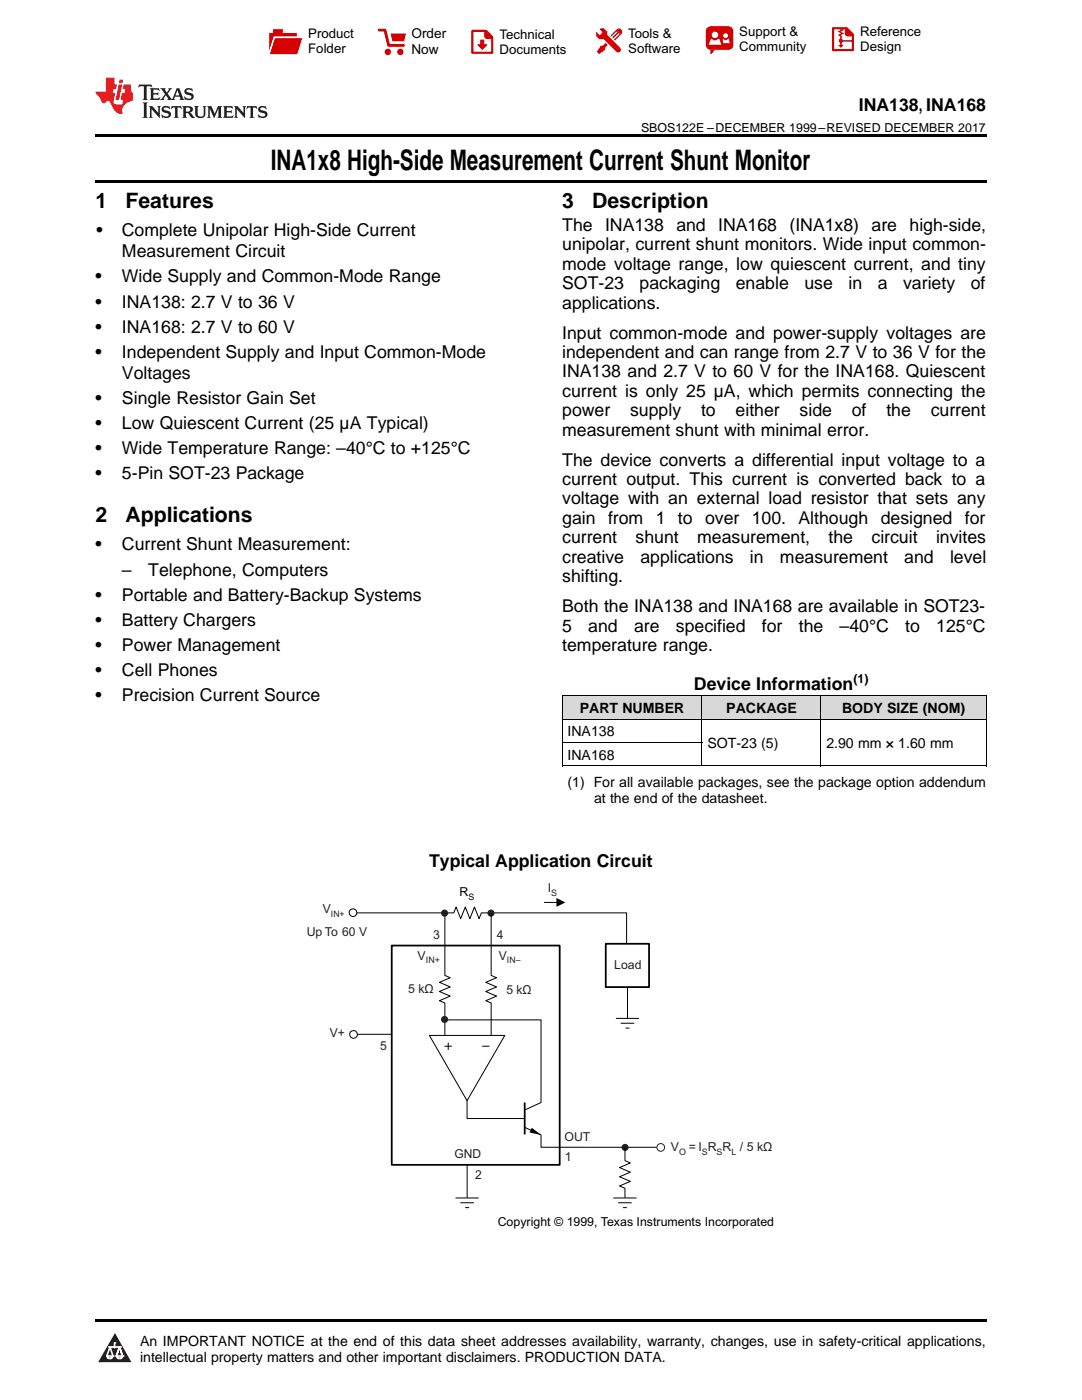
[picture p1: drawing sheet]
<svg xmlns="http://www.w3.org/2000/svg" width="216mm" height="279mm" viewBox="0 0 216 279" stroke-linecap="round" stroke-linejoin="round" font-family="sans-serif">
<defs><g id="words">
<text font-size="5.6" x="54" y="33.9">INA1x8 High-Side Measurement Current Shunt Monitor</text>
<g font-size="4.2">
<text x="19" y="41.4">1</text>
<text x="25" y="41.4">Features</text>
<text x="112.2" y="41.4">3</text>
<text x="118.2" y="41.4">Description</text>
<text x="19" y="104.1">2</text>
<text x="25" y="104.1">Applications</text>
</g>
<g font-size="3.5">
<text x="171.4" y="22.2">INA138, INA168</text>
<text x="19.2" y="47.1">•</text>
<text x="24.3" y="47.1">Complete Unipolar High-Side Current</text>
<text x="112.2" y="46.1">The INA138</text>
<text x="135" y="46.1">and INA168</text>
<text x="157.5" y="46.1">(INA1x8)</text>
<text x="173.9" y="46.1">are</text>
<text x="181.5" y="46.1">high-side,</text>
<text x="24.3" y="51.4">Measurement Circuit</text>
<text x="112.2" y="50">unipolar, current shunt monitors. Wide input common-</text>
<text x="112.2" y="53.8">mode voltage range, low quiescent current, and tiny</text>
<text x="19" y="56.4">•</text>
<text x="24.3" y="56.4">Wide Supply and Common-Mode Range</text>
<text x="112.2" y="57.7">SOT-23</text>
<text x="127.6" y="57.7">packaging</text>
<text x="146.8" y="57.7">enable</text>
<text x="160.5" y="57.7">use</text>
<text x="169.3" y="57.7">in</text>
<text x="175.1" y="57.7">a</text>
<text x="180.2" y="57.7">variety</text>
<text x="193.7" y="57.7">of</text>
<text x="19" y="61.4">•</text>
<text x="24.3" y="61.4">INA138: 2.7 V to 36 V</text>
<text x="112.2" y="61.6">applications.</text>
<text x="19" y="66.4">•</text>
<text x="19" y="71.4">•</text>
<text x="24.3" y="66.4">INA168: 2.7 V to 60 V</text>
<text x="24.3" y="71.4">Independent Supply and Input Common-Mode</text>
<text x="112.2" y="67.6">Input common-mode and power-supply voltages are</text>
<text x="112.2" y="71.4">independent and can range from 2.7 V to 36 V for the</text>
<text x="24.3" y="75.6">Voltages</text>
<text x="112.2" y="75.3">INA138 and 2.7 V to 60 V for the INA168. Quiescent</text>
<text x="19" y="80.6">•</text>
<text x="24.3" y="80.6">Single Resistor Gain Set</text>
<text x="112.2" y="79.2">current is only 25 µA, which permits connecting the</text>
<text x="112.2" y="83.1">power</text>
<text x="125.7" y="83.1">supply</text>
<text x="139.9" y="83.1">to</text>
<text x="146.8" y="83.1">either</text>
<text x="159.5" y="83.1">side</text>
<text x="170" y="83.1">of</text>
<text x="176.9" y="83.1">the</text>
<text x="185.7" y="83.1">current</text>
<text x="19" y="85.7">•</text>
<text x="24.3" y="85.7">Low Quiescent Current (25 µA Typical)</text>
<text x="112.2" y="87">measurement shunt with minimal error.</text>
<text x="19" y="90.7">•</text>
<text x="19" y="95.7">•</text>
<text x="24.3" y="90.7">Wide Temperature Range: –40°C to +125°C</text>
<text x="24.3" y="95.7">5-Pin SOT-23 Package</text>
<text x="112.2" y="92.9">The device converts a differential input voltage to a</text>
<text x="112.2" y="96.8">current output. This current is converted back to a</text>
<text x="112.2" y="100.7">voltage with an external load resistor that sets any</text>
<text x="112.2" y="104.6">gain</text>
<text x="121.3" y="104.6">from</text>
<text x="130.8" y="104.6">1 to</text>
<text x="140.7" y="104.6">over</text>
<text x="150" y="104.6">100.</text>
<text x="159.3" y="104.6">Although</text>
<text x="175.7" y="104.6">designed</text>
<text x="192.5" y="104.6">for</text>
<text x="19" y="109.8">•</text>
<text x="24.3" y="109.8">Current Shunt Measurement:</text>
<text x="112.2" y="108.4">current</text>
<text x="112.2" y="112.3">creative</text>
<text x="126.8" y="108.4">shunt</text>
<text x="127.8" y="112.3">applications</text>
<text x="139.1" y="108.4">measurement,</text>
<text x="149.6" y="112.3">in</text>
<text x="155.6" y="112.3">measurement</text>
<text x="165.3" y="108.4">the</text>
<text x="173.9" y="108.4">circuit</text>
<text x="180.4" y="112.3">and</text>
<text x="186.8" y="108.4">invites</text>
<text x="189.6" y="112.3">level</text>
<text x="19" y="119.9">•</text>
<text x="24.3" y="114.9">–</text>
<text x="24.3" y="119.9">Portable and Battery-Backup Systems</text>
<text x="29.6" y="114.9">Telephone, Computers</text>
<text x="112.2" y="116.2">shifting.</text>
<text x="19" y="124.9">•</text>
<text x="24.3" y="124.9">Battery Chargers</text>
<text x="112.2" y="122.2">Both the INA138 and INA168 are available in SOT23-</text>
<text x="19" y="129.9">•</text>
<text x="24.3" y="129.9">Power Management</text>
<text x="112.2" y="126">5</text>
<text x="112.2" y="129.9">temperature range.</text>
<text x="117.4" y="126">and</text>
<text x="126.5" y="126">are</text>
<text x="134.9" y="126">specified</text>
<text x="152" y="126">for</text>
<text x="159.4" y="126">the</text>
<text x="167.5" y="126">–40°C</text>
<text x="180.6" y="126">to</text>
<text x="186.8" y="126">125°C</text>
<text x="19" y="134.9">•</text>
<text x="24.3" y="134.9">Cell Phones</text>
<text x="138.5" y="137.7">Device Information</text>
<text x="19" y="139.9">•</text>
<text x="24.3" y="139.9">Precision Current Source</text>
<text x="85.6" y="173">Typical Application Circuit</text>
</g>
<g font-size="2.8">
<text x="115.7" y="142.3">PART NUMBER</text>
<text x="144.9" y="142.3">PACKAGE</text>
<text x="168" y="142.3">BODY SIZE (NOM)</text>
<text x="113.2" y="147">INA138</text>
<text x="141.2" y="149.3">SOT-23 (5)</text>
<text x="164.9" y="149.3">2.90 mm × 1.60 mm</text>
<text x="113.2" y="151.6">INA168</text>
<text x="113.2" y="157.1">(1) For all available packages, see the package option addendum</text>
<text x="118.5" y="160.3">at the end of the datasheet.</text>
<text x="27.9" y="268.6">An IMPORTANT NOTICE at the end of this data sheet addresses availability, warranty, changes, use in safety-critical applications,</text>
<text x="27.9" y="271.8">intellectual property matters and other important disclaimers. PRODUCTION DATA.</text>
</g>
<g font-size="2.7">
<text x="82.1" y="7.7">Order</text>
<text x="82.1" y="10.7">Now</text>
</g>
<g font-size="2.6">
<text x="61.5" y="7.6">Product</text>
<text x="61.5" y="10.6">Folder</text>
<text x="99.7" y="7.8">Technical</text>
<text x="99.7" y="10.8">Documents</text>
<text x="125.3" y="7.6">Tools &amp;</text>
<text x="125.3" y="10.6">Software</text>
<text x="147.5" y="7.2">Support &amp;</text>
<text x="147.5" y="10.2">Community</text>
<text x="171.6" y="7.3">Reference</text>
<text x="171.6" y="10.2">Design</text>
</g>
<g font-size="2.5">
<text x="127.9" y="26.3">SBOS122E –DECEMBER 1999–REVISED DECEMBER 2017</text>
<text x="170.3" y="136.2">(1)</text>
<text x="91.7" y="178.9">R</text>
<text x="99.3" y="244.6">Copyright © 1999, Texas Instruments Incorporated</text>
</g>
<g font-size="2.5" fill="#241f21">
<text x="109.3" y="178">I</text>
<text x="64.4" y="182.3">V</text>
<text x="61.2" y="186.8">Up To 60 V</text>
<text x="83.3" y="191.5">V</text>
<text x="86.4" y="187.4">3</text>
<text x="99.2" y="187.4">4</text>
<text x="99.6" y="191.5">V</text>
<text x="122.6" y="193.4">Load</text>
<text x="81.4" y="198.1">5 kΩ</text>
<text x="101" y="198.3">5 kΩ</text>
<text x="65.8" y="207">V+</text>
<text x="75.9" y="209.5">5</text>
<text x="112.6" y="227.8">OUT</text>
<text x="90.7" y="231.1">GND</text>
<text x="112.7" y="231.7">1</text>
<text x="133.9" y="229.7">V</text>
<text x="137.5" y="229.7">= I R R / 5 kΩ</text>
<text x="94.8" y="235.3">2</text>
</g>
<text font-size="1.8" x="93.5" y="179.6">S</text>
<g font-size="1.8" fill="#241f21">
<text x="110" y="178.7">S</text>
<text x="66" y="183">IN+</text>
<text x="85" y="192.2">IN+</text>
<text x="101.2" y="192.2">IN–</text>
<text x="135.5" y="230.4">O</text>
<text x="140" y="230.4">S</text>
<text x="143" y="230.4">S</text>
<text x="145.9" y="230.4">L</text>
</g>
</g></defs>
<g fill="#d8d8d8">
<path d="M112.2 138.9h27.9v4.7h-27.9z"/>
<path d="M140.1 138.9h23.7v4.7h-23.7z"/>
<path d="M163.8 138.9h33v4.7h-33z"/>
</g>
<path d="M22.9 266l3.3 5.9h-6.6z" fill="#231f20"/>
<path d="M21.3 270.6h1.2l-.3 .5h-.3a.53 .53 0 0 1-.6-.5z" fill-rule="evenodd" fill="#fff"/>
<path d="M21.3 270.6h1.2l-.3 .5h-.3a.53 .53 0 0 1-.6-.5z" fill="none" stroke="#231f20" stroke-width=".33"/>
<path d="M21.3 270.6l1.2 .1-.3 .4h-.5z" fill="none" stroke="#fff" stroke-width=".33"/>
<path d="M22.9 268.9h.1" fill="none" stroke="#fff" stroke-width=".33"/>
<path d="M22.9 268v.9z" fill="#fff"/>
<path d="M22.9 268v.9z" fill="none" stroke="#fff" stroke-width=".33"/>
<circle cx="22.9" cy="268" r=".16" fill="#fff"/>
<path d="M21.8 268.8h.1" fill="none" stroke="#fff" stroke-width=".33"/>
<path d="M21.8 268.8h2.2z" fill="#fff"/>
<path d="M21.8 268.8h2.2z" fill="none" stroke="#fff" stroke-width=".33"/>
<circle cx="24" cy="268.8" r=".16" fill="#fff"/>
<path d="M23.2 270.6h.1" fill="none" stroke="#fff" stroke-width=".33"/>
<path d="M23.8 268.8l-.6 1.8z" fill="#fff"/>
<path d="M23.8 268.8l-.6 1.8z" fill="none" stroke="#fff" stroke-width=".33"/>
<path d="M23.8 268.8l.7 1.8z" fill="#fff"/>
<path d="M23.8 268.8l.7 1.8z" fill="none" stroke="#fff" stroke-width=".33"/>
<path d="M24.4 270.6h.1" fill="none" stroke="#fff" stroke-width=".33"/>
<circle cx="21.3" cy="270.6" r=".16" fill="#fff"/>
<path d="M22 268.8l-.7 1.8z" fill="#fff"/>
<path d="M22 268.8l-.7 1.8z" fill="none" stroke="#fff" stroke-width=".33"/>
<path d="M22 268.8l.5 1.8z" fill="#fff"/>
<path d="M22 268.8l.5 1.8z" fill="none" stroke="#fff" stroke-width=".33"/>
<circle cx="22.5" cy="270.6" r=".16" fill="#fff"/>
<path d="M23.3 270.6h1.2a.63 .63 0 0 1-.6 .5 .63 .63 0 0 1-.6-.5z" fill-rule="evenodd" fill="#fff"/>
<path d="M23.3 270.6h1.2a.63 .63 0 0 1-.6 .5 .63 .63 0 0 1-.6-.5z" fill="none" stroke="#231f20" stroke-width=".33"/>
<path d="M23.3 270.6h1.2l-.4 .5h-.5z" fill="none" stroke="#fff" stroke-width=".33"/>
<path d="M23.2 270.6h.1" fill="none" stroke="#fff" stroke-width=".33"/>
<circle cx="24.5" cy="270.6" r=".16" fill="#fff"/>
<path d="M19 263.2h177.8v.5h-177.8z" fill="#000"/>
<g fill="none" stroke="#000" stroke-width=".2">
<path d="M71.2 182.2h19.3l.5-1.2 .9 2.3 .9-2.3 1 2.3 .9-2.3 .9 2.3 .5-1.1h28.9v6.2M88.8 182.2v12.5l1 .4-2.1 .9 2.1 1-2.1 .9 2.1 .9-2.1 .9 1.1 .5v6.5M108.6 180.1h2.7M125.2 197v6.2M71.3 206.4h6.8M85.7 206.6h15l-7.5 13.1zM88.7 203.5h19.3v16.5l-3.3 1.5M88.7 208.8h1.5M89.4 208.1v1.4M93.2 219.7v3.5h11.5M96.2 208.8h1.5M122.9 203.2h4.6"/>
<path d="M123.9 204.2h2.6M124.8 205.2h.8M90.9 239.1h4.6M93.2 232.5v6.6M104.7 225l3.3 1.5v2.5h23M122.4 239.1h4.6M91.9 240h2.7M92.8 241h.8M123.3 240h2.7M124.3 241h.8"/>
<circle cx="70.4" cy="182.1" r=".78"/>
<circle cx="70.5" cy="206.4" r=".78"/>
</g>
<path d="M78.2 188.7h33.5v43.8h-33.5zM120.9 188.4h8.6v8.6h-8.6zM104.7 220v6.4" fill="none" stroke="#000" stroke-width=".35"/>
<path d="M111 179.2l1.8 .9-1.8 .9zM106.1 225.1l1.9 1.4-2.3-.5z" fill="#000"/>
<path d="M124.7 229h.4" fill="none" stroke="#231f20" stroke-width=".2"/>
<circle cx="124.7" cy="229" r=".71" fill="#231f20"/>
<path d="M88.7 182.2h.4" fill="none" stroke="#231f20" stroke-width=".2"/>
<circle cx="88.7" cy="182.2" r=".71" fill="#231f20"/>
<path d="M98 182.2h.4" fill="none" stroke="#231f20" stroke-width=".2"/>
<circle cx="98" cy="182.2" r=".71" fill="#231f20"/>
<path d="M88.7 203.5h.4" fill="none" stroke="#231f20" stroke-width=".2"/>
<circle cx="88.7" cy="203.5" r=".71" fill="#231f20"/>
<path d="M112.2 138.9h84.6M112.2 138.9v14M140.1 138.9v14M163.8 138.9v14M196.8 138.9v14M112.2 152.8h84.6M112.2 148.2h27.9M112.2 143.5h84.6M98 182.2v12.5l1.1 .4-2.2 .9 2.2 1-2.2 .9 2.2 .9-2.2 .9 1.1 .5v6.5M124.7 229v2.6l1.1 .5-2.2 .9 2.2 .9-2.2 .9 2.2 1-2.2 .9 1.1 .4v2" fill="none" stroke="#000" stroke-width=".2"/>
<circle cx="131.8" cy="229" r=".77" fill="none" stroke="#231f20" stroke-width=".2"/>
<path d="M19 35.9h177.8v.5h-177.8zM19 26.8h177.8v.6h-177.8zM112.2 152.9h.1zM163.7 152.9h.1zM196.7 152.9h.1z" fill="#000"/>
<path d="M27.7 16.9l-.1 .6 .6-.3h.5v.2v2.2l-.2 .4h1l-.2-.4v-2.2v-.2h.5l.6 .3-.2-.6zM29.9 17.6l.2 .4v1.6l-.2 .4h1.9l.1-.6a1.09 1.09 0 0 1-1.3 .1v-.6h.6l.4 .2v-.7l-.2 .2h-.8v-.6l.2-.1a1.01 1.01 0 0 1 1 .3l-.1-.6zM32 17.6l.9 1.2-1 1.2h.9l-.2-.3 .5-.7 .5 .7-.3 .3h1.7l-.2-.3 .1-.4h1l.1 .4-.2 .3h1l-.3-.4-.7-2h-.5l-1 2.2-.8-1.1 .9-1.1h-.9l.2 .2-.4 .7-.4-.7 .2-.2zM35.4 18l.4 1h-.8zM37 17.7a.66 .66 0 0 0-.2 .8 .66 .66 0 0 0 .6 .4l.7 .2 .1 .2a.8 .8 0 0 1-.7 .4 .8 .8 0 0 1-.7-.5l.1 .8 .2-.2a.94 .94 0 0 0 1.1 .1 .94 .94 0 0 0 .4-.9 1.48 1.48 0 0 0-1.3-.6v-.4a1.1 1.1 0 0 1 1.2 .2l-.2-.6-.2 .1-.5-.1zM28.5 20.4l.2 .4v2.3l-.2 .4h1l-.2-.4v-2.3l.2-.4zM29.7 21.2l.2 .4v1.5l-.2 .4h.8l-.3-.4 .1-1.3 1.6 1.8v-2l.2-.4h-.7l.2 .2v1.1l-1.2-1.3zM32.5 21.3a.66 .66 0 0 0-.2 .8 .66 .66 0 0 0 .6 .4l.6 .2 .2 .2a.8 .8 0 0 1-.8 .4 .8 .8 0 0 1-.7-.5l.2 .7 .2-.1a.94 .94 0 0 0 1 .1 .94 .94 0 0 0 .5-1 1.47 1.47 0 0 0-1.3-.6l-.1-.3a1.1 1.1 0 0 1 1.3 .2l-.2-.6-.2 .1-.5-.2zM34.3 21.2l-.2 .6a.64 .64 0 0 1 .8-.3v1.6l-.2 .4h1l-.3-.4 .1-1.6a.66 .66 0 0 1 .8 .3l-.2-.6zM36.3 21.2l.3 .4v1.5l-.3 .4h1l-.2-.2v-.7h.5l.1 .1a.8 .8 0 0 0 1.2 .7l-1-1a.62 .62 0 0 0 .6-.5 .62 .62 0 0 0-.6-.7zM37.1 21.5h.1a.48 .48 0 0 1 .6 0 .48 .48 0 0 1 .1 .6l-.2 .1-.6 .1zM38.7 21.2l.2 .2a2.29 2.29 0 0 0 .4 2 1.05 1.05 0 0 0 1.7-.7v-1.3l.2-.2h-.8l.2 .4v1.1a.61 .61 0 0 1-.6 .6 .61 .61 0 0 1-.6-.6v-1.1l.3-.4zM41.3 21.2l.3 .4v1.5l-.3 .4h.8l-.2-.4v-1.4l.8 1.9 .9-1.9v1.4l-.2 .4h.9l-.2-.4v-1.5l.2-.4h-.8l-.7 1.5-.6-1.5zM44.5 21.2l.2 .4v1.5l-.2 .4h1.9l.2-.6a1.1 1.1 0 0 1-1.4 .2v-.7h.6l.4 .2v-.6l-.2 .1-.8 .1v-.6l.2-.1a1.02 1.02 0 0 1 1.1 .2l-.2-.5zM46.7 21.2l.2 .4v1.5l-.2 .4h.8l-.3-.4 .1-1.3 1.6 1.8v-2l.2-.4h-.7l.2 .2v1.1l-1.2-1.3zM49.3 21.2l-.1 .6a.64 .64 0 0 1 .8-.3v1.6l-.3 .4h1l-.2-.4v-1.6a.66 .66 0 0 1 .8 .3l-.1-.6zM51.7 21.3a.66 .66 0 0 0-.2 .7 .66 .66 0 0 0 .7 .5l.6 .2 .1 .2a.8 .8 0 0 1-.7 .4 .8 .8 0 0 1-.7-.5l.1 .7 .2-.1a.94 .94 0 0 0 1.1 .1 .94 .94 0 0 0 .4-1 1.48 1.48 0 0 0-1.2-.6l-.1-.3a1.1 1.1 0 0 1 1.2 .2l-.2-.6-.1 .1-.6-.2z" fill="#231f20"/>
<path d="M21.1 15.5v2.8h-2v.4l.9 .9a.96 .96 0 0 0 1 1 .59 .59 0 0 1 .5-.4 .59 .59 0 0 1 .5 .3l.4 .8a1.61 1.61 0 0 0 2.1 1.3 1.63 1.63 0 0 1 1.1-2.2l.9-.3v-1.5a1.6 1.6 0 0 1-.4-1.7h-1.4l-.2 .9h.5l-.2 .8h-.5l-.2 1v.3h.5l-.2 .9h-.7a.74 .74 0 0 1-1-.6l.3-1.6h-.5l.2-.8h.5l.1-.9h-.4v-1.4zM23.7 16.9l-.7 3h.8l.6-3zM23.8 15.9l-.1 .7h.7l.2-.7z" fill="#ee1d23"/>
<g fill="#d60000">
<path d="M54.5 5.8h2v.8h2.7v4.2h-5.5v-4.2h.8z" fill-rule="evenodd"/>
<path d="M54.8 7.5h5.6l-1.1 3.3h-5.6z" fill-rule="evenodd"/>
</g>
<path d="M54.7 7.4h5.7l-.1 .1h-5.5l-1.1 3.3z" fill-rule="evenodd" fill="#fff"/>
<path d="M54.7 7.4h5.7l-.1 .1h-5.5l-1.1 3.3z" fill="none" stroke="#fff" stroke-width=".2"/>
<path d="M75.6 6h1.2l.7 3.1h3" fill="none" stroke="#d60000" stroke-width=".56"/>
<g fill="#d60000">
<path d="M77.9 6.7h3.1l-.4 1.5h-2.3z" fill-rule="evenodd"/>
<circle cx="77.4" cy="10.4" r=".64"/>
<circle cx="79.9" cy="10.4" r=".64"/>
</g>
<path d="M94.3 6.2h2.7l1.2 1.2v3.1h-3.9z" fill="none" stroke="#d60000" stroke-width=".44"/>
<g fill="#d60000">
<path d="M95.8 7.9h.8v1h.6l-1 1.1-.9-1v-.1h.5z" fill-rule="evenodd"/>
<path d="M96.6 6.2h.4l1.2 1.2v.4h-1.2l-.4-.4z" fill-rule="evenodd"/>
<path d="M119.7 5.7h.8l.6 .6 .1 .7 2.5 2.5-.7 .8-2.4-2.3-1.1-.2-.5-.6v-.8l.7 .6 .5-.4v-.2l-.5-.5z" fill-rule="evenodd"/>
<path d="M119.9 9.1h.5l.5-.5 .4 .4-.5 .5-.1 .4-1.2 .9-.4-.5z" fill-rule="evenodd"/>
<path d="M123 5.9a.67 .67 0 0 1 1 0 .67 .67 0 0 1 0 .9z" fill-rule="evenodd"/>
<path d="M123 5.9l1 .9-1.2 1.2h-.2v-.2l.9-.9 .1-.2h-.2l-1 1h-.2v-.2l1-1v-.2h-.2l-1 1h-.2v-.2z" fill-rule="evenodd"/>
<circle cx="123.3" cy="9.9" r=".54"/>
</g>
<path d="M121.1 6.3l-.1 .7" fill="none" stroke="#d60000" stroke-width=".2"/>
<g fill="#d60000">
<path d="M141.1 5.5l.7-.2h3.6a.95 .95 0 0 1 .9 .9v2.8a.95 .95 0 0 1-.9 .9h-3.6a.95 .95 0 0 1-1-.9v-2.8z" fill-rule="evenodd"/>
<path d="M141.8 9.9h.9l-.8 .9h-.1z" fill-rule="evenodd"/>
</g>
<g fill="#fff">
<path d="M144.3 8.6h1.3z"/>
<path d="M141.9 7.8h.2l.2 .2h.7l.2-.2h.3l.4 1.1h-2.5z" fill-rule="evenodd"/>
<path d="M144.2 7.8h.2l.2 .2h.5l.1-.2h.2l.2 .8h-1.3z" fill-rule="evenodd"/>
<circle cx="142.6" cy="6.9" r=".65"/>
<circle cx="144.8" cy="7.1" r=".48"/>
</g>
<path d="M166.2 5.6h2.8l1.2 1.3v3.1h-4z" fill="none" stroke="#d60000" stroke-width=".44"/>
<path d="M167.8 7.3v1.8M167.8 8.1h2.3" fill="none" stroke="#d60000" stroke-width=".3"/>
<g fill="#d60000">
<path d="M168.6 5.6h.4l1.2 1.3v.4h-1.1l-.5-.6z" fill-rule="evenodd"/>
<circle cx="167.8" cy="8.1" r=".42"/>
<circle cx="169.1" cy="6.7" r=".55"/>
</g>
<g fill="#d60000">
<path d="M167.2 9h1.2l-.6 .5z"/>
<path d="M167.5 5.8h.6l.3 .2-.6 .3 .6 .4-.7 .3 .2 .3h-.2l-.5-.3 .6-.3-.6-.4 .6-.3z"/>
</g>
<use href="#words"/>
</svg>
